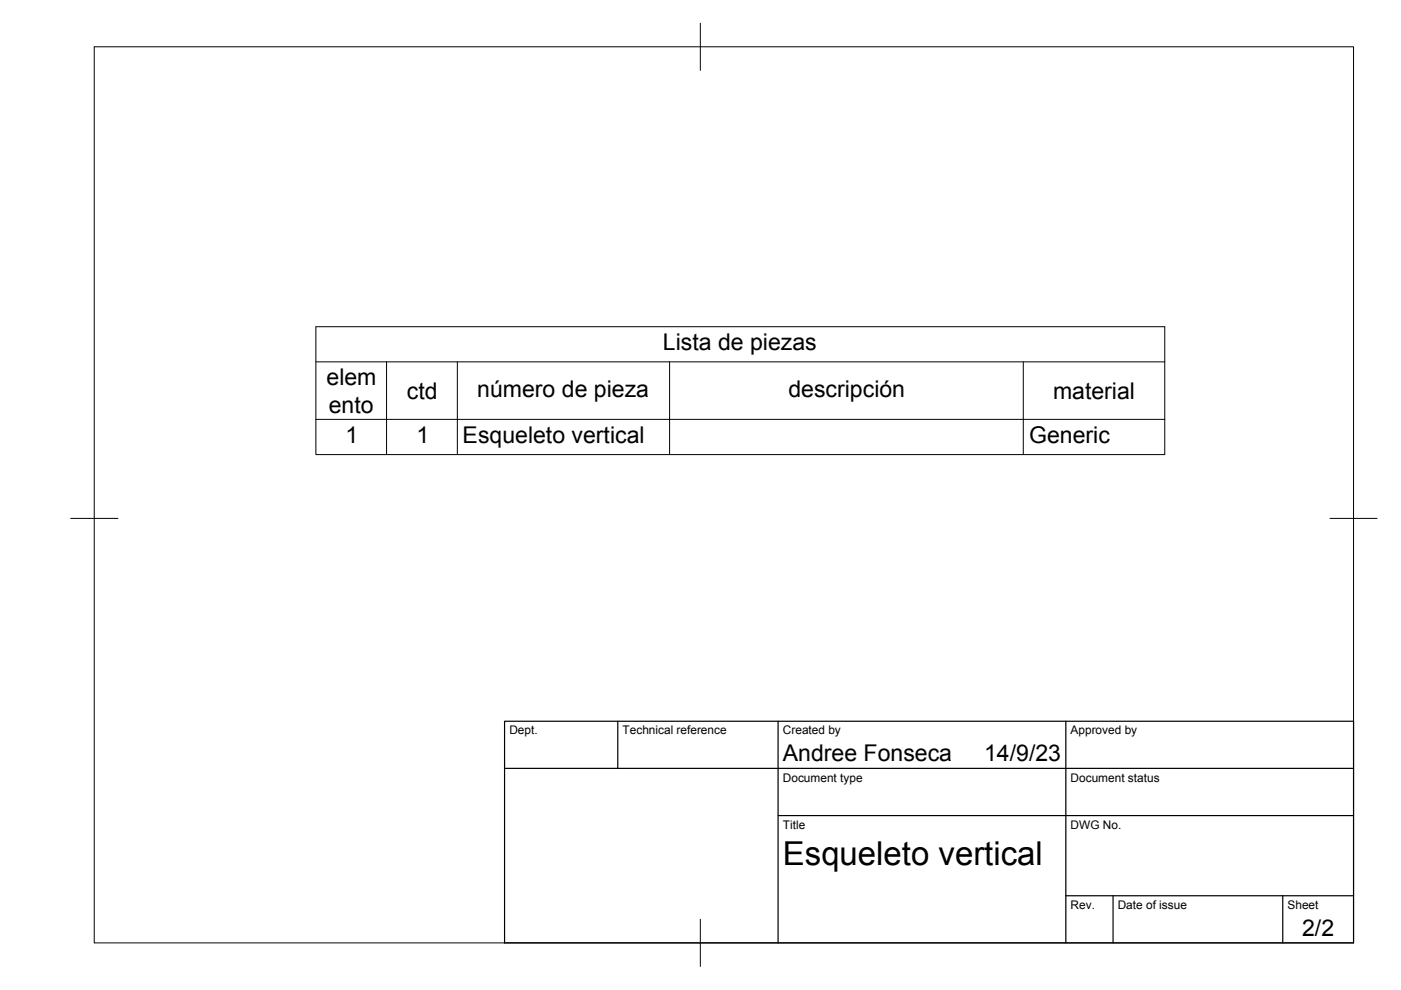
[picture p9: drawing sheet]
<svg xmlns="http://www.w3.org/2000/svg" width="297mm" height="210mm" viewBox="0 0 297 210" stroke-linecap="round" stroke-linejoin="round" font-family="sans-serif">
<defs><g id="words">
<text font-size="7" x="166" y="183.4">Esqueleto vertical</text>
<g font-size="4.9">
<text x="140.6" y="74.3">Lista de piezas</text>
<text x="69.2" y="81.6">elem</text>
<text x="69.7" y="87.5">ento</text>
<text x="86.3" y="84.6">ctd</text>
<text x="101.2" y="84.1">número de pieza</text>
<text x="167.2" y="84.1">descripción</text>
<text x="223.3" y="84.6">material</text>
<text x="73.3" y="93.8">1</text>
<text x="88.3" y="93.8">1</text>
<text x="98.1" y="93.9">Esqueleto vertical</text>
<text x="218.2" y="94">Generic</text>
<text x="166" y="161.4">Andree Fonseca</text>
<text x="208.7" y="161.4">14/9/23</text>
<text x="276.1" y="198.6">2/2</text>
</g>
<g font-size="2.5">
<text x="108" y="155.7">Dept.</text>
<text x="132" y="155.7">Technical reference</text>
<text x="166" y="155.7">Created by</text>
<text x="227" y="155.7">Approved by</text>
<text x="166" y="165.7">Document type</text>
<text x="227" y="165.7">Document status</text>
<text x="166" y="175.7">Title</text>
<text x="227" y="175.7">DWG No.</text>
<text x="227" y="192.7">Rev.</text>
<text x="237" y="192.7">Date of issue</text>
<text x="273" y="192.7">Sheet</text>
</g>
</g></defs>
<!-- layer: BORDER -->
<path d="M20 9.9h267v190h-267zM148.5 4.9v10M15 109.9h10M282 109.9h10M148.5 194.9v10" fill="none" stroke="#000" stroke-width=".21"/>
<!-- layer: TITLEBLOCK -->
<path d="M107 152.9h180v47h-180zM131 152.9v10M165 152.9v47M226 152.9v47M107 162.9h180M165 172.9h122M226 189.9h61M236 189.9v10M272 189.9v10" fill="none" stroke="#000" stroke-width=".25"/>
<!-- layer: Parts Lists -->
<path d="M67 69.3h180v27.1h-180zM67 76.7h180M82 76.7v19.7M97 76.7v19.7M142 76.7v19.7M217 76.7v19.7M67 88.9h180" fill="none" stroke="#000" stroke-width=".21"/>
<use href="#words"/>
</svg>
